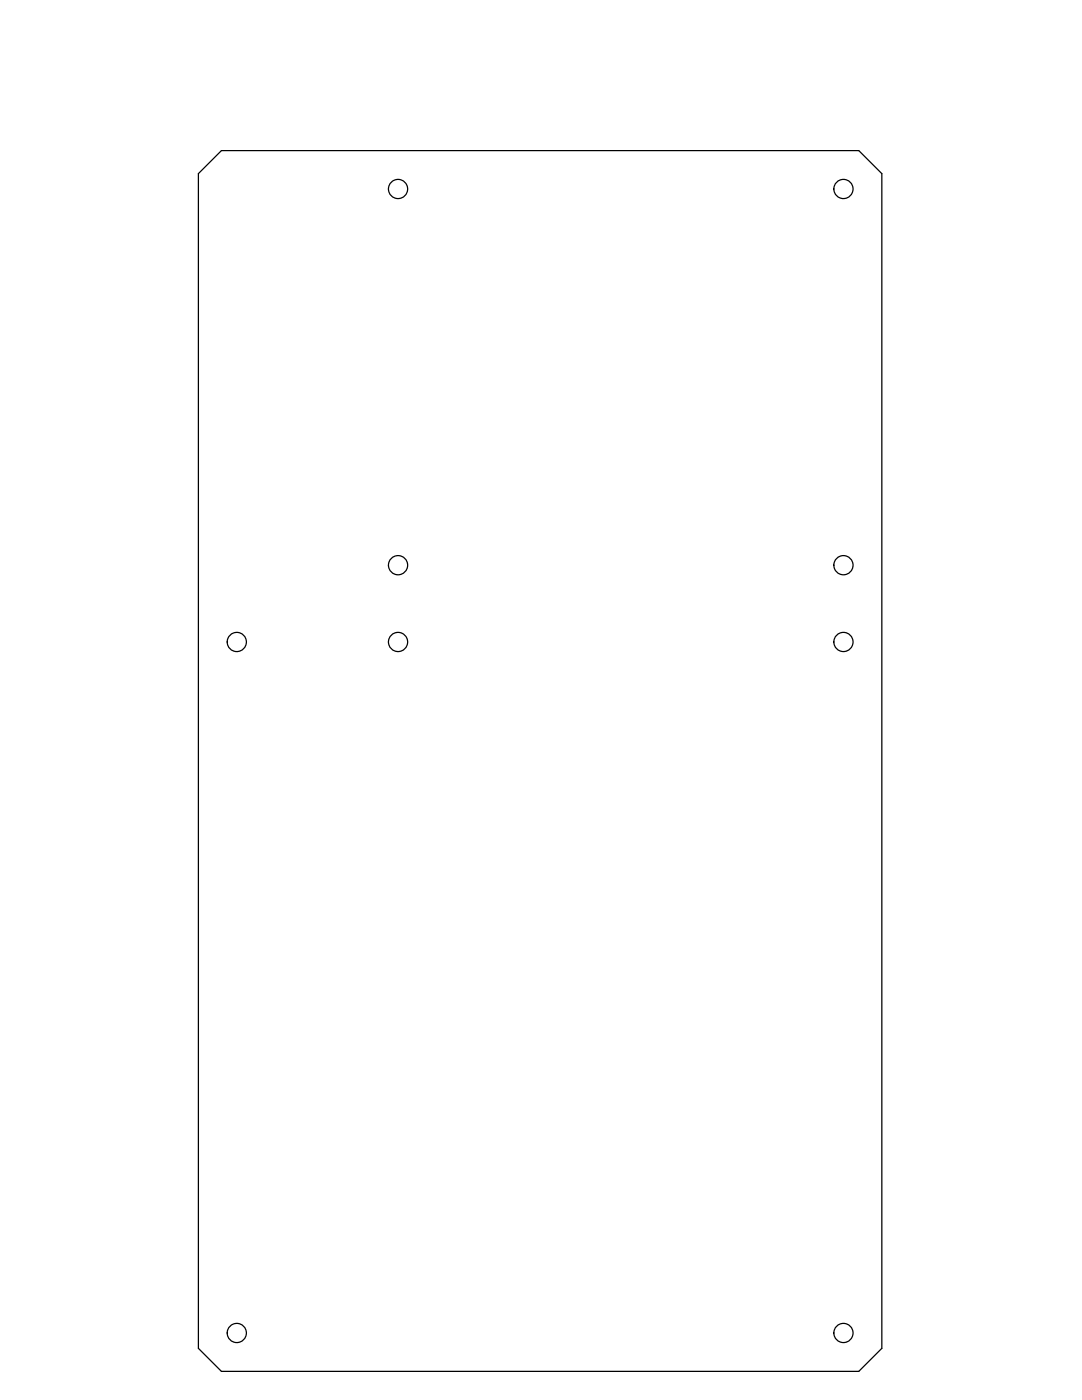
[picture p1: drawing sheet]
<svg xmlns="http://www.w3.org/2000/svg" width="216mm" height="279mm" viewBox="0 0 216 279" stroke-linecap="round" stroke-linejoin="round" font-family="sans-serif">
<g fill="none" stroke="#000" stroke-width=".25">
<path d="M39.6 34.7l4.6-4.6h127.2l4.6 4.6v234.4l-4.6 4.6h-127.2l-4.6-4.6z"/>
<circle cx="79.4" cy="37.7" r="1.92"/>
<circle cx="168.3" cy="37.7" r="1.92"/>
<circle cx="79.4" cy="112.8" r="1.92"/>
<circle cx="168.3" cy="112.8" r="1.92"/>
<circle cx="47.2" cy="128.1" r="1.92"/>
<circle cx="79.4" cy="128.1" r="1.92"/>
<circle cx="168.3" cy="128.1" r="1.92"/>
<circle cx="47.2" cy="266" r="1.92"/>
<circle cx="168.3" cy="266" r="1.92"/>
</g>
</svg>
